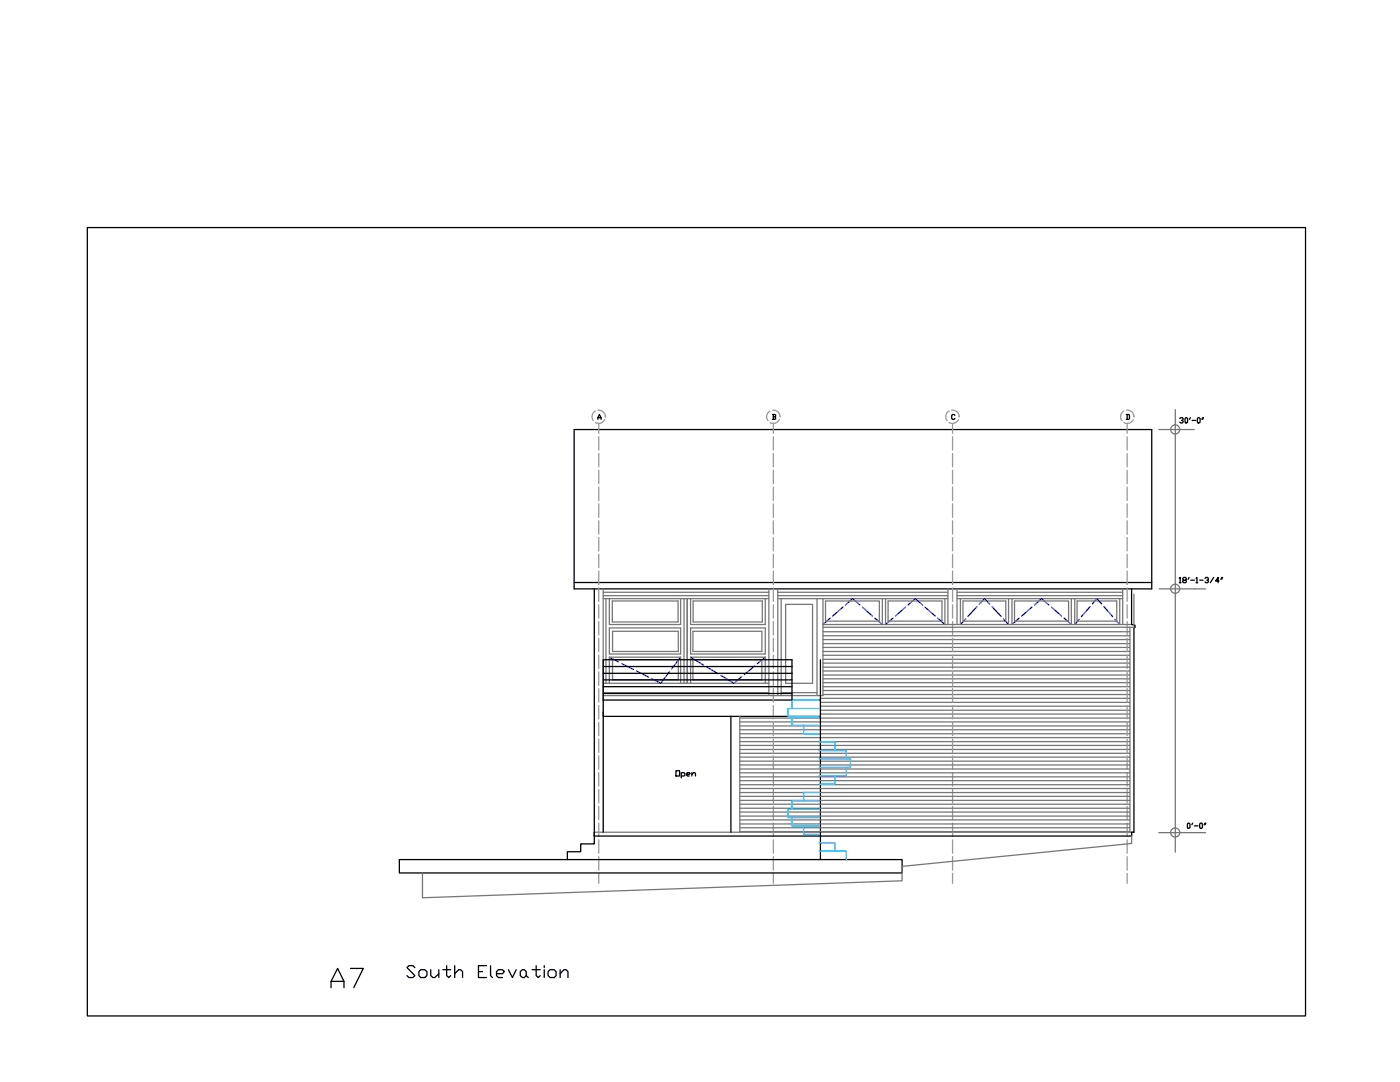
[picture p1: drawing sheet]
<svg xmlns="http://www.w3.org/2000/svg" width="279mm" height="216mm" viewBox="0 0 279 216" stroke-linecap="round" stroke-linejoin="round" font-family="sans-serif">
<!-- layer: e2 -->
<g fill="none" stroke="#767676" stroke-width=".25">
<path d="M231.3 85.7h7.1M234.6 81.7v88.3M120.4 119.5h33M120.4 117.5v22.2M120.4 118.2h33M120.4 118.9h33M120.9 119.5v16.8M121.6 119.5v5.1h14.2v-5.1M122.2 119.9h13.1v4.2h-13.1zM136.5 119.5v16.8M137.1 119.5v16.8M137.8 119.5v5.1h14.9v-5.1"/>
<path d="M138.3 119.9h13.8v4.2h-13.8zM153.4 117.5v21.1M155.2 119.5h34M155.2 117.5v21.1M155.2 118.2h34M155.2 118.9h34M155.9 119.5v19.3M163.1 119.5v19.3M164.2 119.5v19.3h-43.8M164.7 119.9h10.8v4h-10.8zM176.1 119.5v5.1M176.7 119.5v5.1"/>
<path d="M177.2 119.9h10.8v4h-10.8zM188.6 119.5v5.1M189.2 117.5v7.1M191 119.5h33.1M191 117.5v7.1M191 118.2h33.1M191 118.9h33.1M191.7 119.5v5.1M192.2 119.9h8.5v4h-8.5zM201.3 119.5v5.1M202 119.5v5.1M202.5 119.9h10.8v4h-10.8z"/>
<path d="M213.8 119.5v5.1M214.5 119.5v5.1M215 119.9h7.9v4h-7.9zM223.5 119.5v5.1M224.1 117.5v7.1M226.3 118.6v6.1M231.3 117.5h9.3M120.4 136.3h33M120.4 138.2h33M121.6 136.3v-5.2h14.2v5.2M121.6 125.3h14.2v5.2h-14.2zM122.2 126h13.2v4h-13.2z"/>
<path d="M122.2 131.6h13.2v4.1h-13.2zM137.8 136.3v-5.2h14.9v5.2M137.8 125.3h14.9v5.2h-14.9zM138.3 126h13.7v4h-13.7zM138.3 131.6h13.7v4.1h-13.7zM155.9 138.2h7.2M156.8 120.6h5.4v15.7h-5.4zM163.7 139.3h61.8M164.2 132.3h61.3M164.2 133.9h61.3M164.2 134.7h61.3M164.2 135.5h61.3"/>
<path d="M164.2 136.2h61.3M164.2 137h61.3M164.2 137.8h61.3M164.2 138.6h61.3M164.2 131.6h61.3M164.2 130.8h61.3M164.2 130h61.3M164.2 129.2h61.3M164.2 128.4h61.3M164.2 127.6h61.3M164.2 124.6h61.4M164.2 126.9h61.3"/>
<path d="M164.2 126.1h61.3M164.2 133.1h61.3M164.2 125.2h62.1M225.5 125.2v40.9M147.6 143.3h77.9M147.6 151.9h77.9M147.6 151.1h77.9M147.6 150.3h77.9M147.6 149.5h77.9M147.6 148.7h77.9M147.6 148h77.9M147.6 147.2h77.9"/>
<path d="M147.6 146.4h77.9M147.6 145.6h77.9M147.6 144.9h77.9M147.6 144h77.9M147.6 142.9v23.2M147.6 152.6h77.9M147.6 153.4h77.9M147.6 154.2h77.9M147.6 155h77.9M147.6 155.8h77.9M147.6 156.6h77.9M147.6 157.3h77.9"/>
<path d="M147.6 158.1h77.9M147.6 158.9h77.9M147.6 159.7h77.9M163.7 140.9h61.8M163.7 141.7h61.8M163.7 142.5h61.8M163.7 140.2h61.8M147.6 160.5h77.9M147.6 161.3h77.9M147.6 162h77.9M147.6 162.8h77.9M147.6 163.6h77.9"/>
<path d="M147.6 164.4h77.9M147.6 165.2h77.9M147.6 165.9h77.9M225.8 166.1v2.2l-45.8 4.6v2.9l-95.7 3.3v-4.9M226.3 166.1h-107.7v.7M231.3 166.1h9.3"/>
<circle cx="234.5" cy="85.7" r=".91"/>
<circle cx="234.5" cy="117.5" r=".91"/>
<circle cx="234.5" cy="166.1" r=".91"/>
</g>
<!-- layer: walls -->
<path d="M114.6 117.5v-31.8h115.3v31.8M118.6 117.5v49.3h107.2M225.8 117.5v7.1l.7 .1v.5h-.2v40.9h-.5M120.4 139.7v-8.1h37.7v8.1M120.4 133h37.7M120.4 134.4h37.7M120.4 135.7h37.7M120.4 137h37.7M120.4 138.4h37.7M163.7 131.6v8.1" fill="none" stroke="#000" stroke-width=".25"/>
<!-- layer: e1 -->
<path d="M114.6 116.2h115.3M114.6 117.5h115.3M120.4 142.1v24M145.9 142.9v23.2M163.7 142.9h-43.3v-3.2h43.3v31.8M79.7 171.5h100.3v2.7h-100.3zM118.6 166.8v1.6h-2.7v1.6h-2.7v1.5" fill="none" stroke="#000" stroke-width=".25"/>
<!-- layer: glassSwing -->
<g fill="none" stroke="#00d" stroke-width=".25">
<path d="M121.6 131.1l1.8 1M124.1 132.4l2.3 1.2M127 133.9l2.4 1.2M133.6 134l-1.7 2.3-1.9-.9M135.8 131.1l-1.7 2.4M137.8 131.1l2.6 1.6M141 133l2.3 1.4M143.9 134.8l2.6 1.5 1.5-1.3M150.6 132.9l-2.1 1.7M152.7 131.1l-1.6 1.3M165.7 123.3l-1.5 1.3M168.2 121.1l-2 1.8"/>
<path d="M168.7 120.7l1.5-1.2 1.4 1.2M172.1 121.1l2 1.8M174.6 123.3l1.5 1.3M178.2 123.3l-1.5 1.3M180.7 121.1l-2 1.8M181.2 120.7l1.5-1.2 1.4 1.2M184.6 121.1l2 1.8M187.1 123.3l1.5 1.3M192.7 123.5l-1 1.1M195 121.1l-1.8 1.9M195.4 120.6l1.1-1.1 1 1.1M198 121.1l1.8 1.9"/>
<path d="M200.3 123.5l1 1.1M203.4 123.3l-1.4 1.3M205.9 121.1l-2 1.8M206.4 120.7l1.5-1.2 1.4 1.2M209.8 121.1l2.1 1.8M212.4 123.3l1.4 1.3M215.4 123.6l-.9 1M217.6 121l-1.8 2M218 120.5l.9-1 1 1M220.3 121l1.8 2M222.5 123.6l1 1"/>
</g>
<!-- layer: 0 -->
<path d="M17.4 45.4h243.1v157.3h-243.1zM118.6 166.1v.7M225.8 166.1v.7" fill="none" stroke="#000" stroke-width=".25"/>
<!-- layer: const -->
<g fill="none" stroke="#000" stroke-width=".25">
<path d="M119.3 83.7l.3-1 .4 .6v.4M119.3 83.3h.7M154.2 82.7h.5l.1 .2-.1 .3M154.3 83.2h.4l.1 .3-.1 .2h-.5M154.3 82.7v1M190.6 82.9l-.2-.2h-.3l-.2 .2v.6l.2 .2h.3l.2-.2M224.8 82.7h.5l.1 .2-.1 .8h-.5M224.9 82.7v1M235.4 83.5l.2-.2h.4l.1 .2-.1 .4h-.2M236 83.9l.1 .2-.1 .3h-.4l-.2-.2M236.7 83.3l.3 .2v.7l-.2 .2-.3-.2v-.7zM237.6 83.3l-.2 .4"/>
<path d="M237.9 83.9h.7M239 83.5l.1-.2 .4 .2v.7l-.2 .2-.3-.2zM240 83.3l-.2 .4M240.2 83.3l-.2 .4M235.4 115.4l.1-.2v1.1M235.4 116.3h.3M236.2 115.8l-.2-.2 .2-.4h.4l.2 .4-.2 .2h-.4l-.2 .3 .6 .2 .2-.2-.2-.3M237.3 115.2l-.2 .4M237.6 115.8h.8M238.7 115.4l.2-.2v1.1M238.7 116.3h.3M239.4 115.8h.7"/>
<path d="M240.5 115.4l.2-.2h.3l.2 .4-.4 .2M241 115.8l.2 .1-.2 .4h-.3l-.2-.2M242.2 115.2l-.7 1.1M243.3 115.9h-.7l.5-.7v1.1M243.8 115.2l-.1 .4M244 115.2l-.2 .4M134.9 153.8h.7v1h-.7zM136 154.3l.1-.1h.4l.2 .1v.4l-.2 .1h-.5M136 154.2v1M137 154.5h.6l.1-.2-.1-.1h-.4l-.2 .1v.4l.2 .1h.4M138.1 154.5l.5-.3 .2 .1v.5M138.1 154.2v.6"/>
<path d="M237 164.4l.1-.2 .4 .2v.7l-.2 .2-.3-.2zM238 164.2l-.1 .4M238.4 164.8h.7M239.4 164.4l.2-.2 .4 .2v.7l-.2 .2-.4-.2zM240.5 164.2l-.2 .4M240.7 164.2l-.2 .4M66.1 197.1v-1.3l1.3-2.6 1.3 2.6v1.3M66.1 195.8h2.6M70 193.2h2.5l-1.9 3.9M82.8 193.1l-.4-.4h-.8l-.4 .4 1.6 1.6-.4 .4h-.8l-.4-.4M84 193.5h.8l.4 .4v.8l-.4 .4h-.8l-.4-.4v-.8zM86 193.5v1.2l.4 .4h.4l.8-.8"/>
<path d="M87.6 193.5v1.6M88.4 193.5h1.5M89.1 192.7v2l.5 .4 .3-.4M90.7 194.3l.9-.8h.3l.4 .4v1.2M90.7 192.7v2.4M95.5 193.9h.8M97.1 192.7h-1.6v2.4h1.6M97.9 192.7v2l.4 .4M99.1 194.3h1.2l.4-.4-.4-.4h-.8l-.4 .4v.8l.4 .4h.8M101.5 193.5l.8 1.6 .7-1.6M103.8 193.9l.5-.4h.3l.4 .4v.8l-.4 .4h-.3l-.5-.4zM105 194.7l.4 .4"/>
<path d="M106.2 193.5h1.6M107 192.7v2l.4 .4 .4-.4M108.6 192.7v.4M108.6 193.5v1.6M109.4 193.9l.4-.4h.8l.4 .4v.8l-.4 .4h-.8l-.4-.4zM111.8 194.3l.8-.8h.4l.4 .4v1.2M111.8 193.5v1.6"/>
</g>
<!-- layer: grid -->
<g fill="none" stroke="#989898" stroke-width=".25">
<path d="M118.8 82a1.32 1.32 0 0 0-.4 1.9M119.3 81.9a1.28 1.28 0 0 1 1.5 1.3M119.5 84.5v2M119.5 87.2v2.6M119.5 90.5v2.7M119.5 93.8v2.7M119.5 97.2v2.7M120.7 83.7a1.28 1.28 0 0 1-1.9 .6M120.8 83.2h.1M153.7 82a1.28 1.28 0 0 0-.4 1.9M154.2 81.9a1.28 1.28 0 0 1 1.5 1.3M154.3 84.5v2"/>
<path d="M154.3 87.2v2.6M154.3 90.5v2.7M154.3 93.8v2.7M154.3 97.2v2.7M155.6 83.7a1.33 1.33 0 0 1-1.9 .6M155.7 83.2h.1M189.4 82a1.25 1.25 0 0 0-.4 1.9M189.9 81.9a1.28 1.28 0 0 1 1.5 1.3M190.1 84.5v2M190.1 87.2v2.6M190.1 90.5v2.7M190.1 93.8v2.7"/>
<path d="M190.1 97.2v2.7M191.3 83.7a1.3 1.3 0 0 1-1.9 .6M191.4 83.2h.1M224.3 82a1.25 1.25 0 0 0-.4 1.9M224.8 81.9a1.28 1.28 0 0 1 1.5 1.3M224.9 84.5v2M224.9 87.2v2.6M224.9 90.5v2.7M224.9 93.8v2.7M224.9 97.2v2.7M226.2 83.7a1.3 1.3 0 0 1-1.9 .6M226.3 83.2h.1"/>
<path d="M119.5 100.5v2.7M119.5 103.9v2.7M119.5 107.3v2.6M119.5 110.6v2.7M119.5 113.9v2.8M119.5 117.3v2.7M154.3 100.5v2.7M154.3 103.9v2.7M154.3 107.3v2.6M154.3 110.6v2.7M154.3 113.9v2.8M154.3 117.3v2.7"/>
<path d="M190.1 100.5v2.7M190.1 103.9v2.7M190.1 107.3v2.6M190.1 110.6v2.7M190.1 113.9v2.8M190.1 117.3v2.7M224.9 100.5v2.7M224.9 103.9v2.7M224.9 107.3v2.6M224.9 110.6v2.7M224.9 113.9v2.8M224.9 117.3v2.7"/>
<path d="M119.5 120.7v2.6M119.5 124v2.7M119.5 127.4v2.6M119.5 130.7v2.7M119.5 134.1v2.7M119.5 137.4v2.7M154.3 120.7v2.6M154.3 124v2.7M154.3 127.4v2.6M154.3 130.7v2.7M154.3 134.1v2.7M154.3 137.4v2.7"/>
<path d="M190.1 120.7v2.6M190.1 124v2.7M190.1 127.4v2.6M190.1 130.7v2.7M190.1 134.1v2.7M190.1 137.4v2.7M224.9 120.7v2.6M224.9 124v2.7M224.9 127.4v2.6M224.9 130.7v2.7M224.9 134.1v2.7M224.9 137.4v2.7"/>
<path d="M119.5 140.8v2.7M119.5 144.1v2.7M119.5 147.5v2.6M119.5 150.8v2.7M119.5 154.2v2.7M119.5 157.5v2.7M154.3 140.8v2.7M154.3 144.1v2.7M154.3 147.5v2.6M154.3 150.8v2.7M154.3 154.2v2.7M154.3 157.5v2.7"/>
<path d="M190.1 140.8v2.7M190.1 144.1v2.7M190.1 147.5v2.6M190.1 150.8v2.7M190.1 154.2v2.7M190.1 157.5v2.7M224.9 140.8v2.7M224.9 144.1v2.7M224.9 147.5v2.6M224.9 150.8v2.7M224.9 154.2v2.7M224.9 157.5v2.7"/>
<path d="M119.5 160.9v2.7M119.5 164.2v2.7M119.5 167.6v2.7M119.5 170.9v2.7M119.5 174.3v2M154.3 160.9v2.7M154.3 164.2v2.7M154.3 167.6v2.7M154.3 170.9v2.7M154.3 174.3v2M190.1 160.9v2.7M190.1 164.2v2.7"/>
<path d="M190.1 167.6v2.7M190.1 170.9v2.7M190.1 174.3v2M224.9 160.9v2.7M224.9 164.2v2.7M224.9 167.6v2.7M224.9 170.9v2.7M224.9 174.3v2"/>
</g>
<!-- layer: stairs -->
<g fill="none" stroke="#00bfff" stroke-width=".25">
<path d="M163.5 139.7h-5.4v1.7M158.1 143v1.7h5.4M160.4 144.7v1.7h3.1M163.5 159.8h-5.4v1.7M163.5 158.1h-3.1v1.7M163.5 151.4h6.2v1.7h-6.2M163.5 149.8h5.4v1.6M163.5 148.1h3.1v1.7M163.5 141.4h-6.2v1.6h6.2M166.6 154.8v1.6h-3.1M168.9 153.1v1.7h-5.4M158.1 163.1v1.7h5.4"/>
<path d="M160.4 164.8v1.7h3.1M163.5 169.8h5.4v1.7M163.5 168.2h3.1v1.6M163.5 161.5h-6.2v1.6h6.2"/>
</g>
</svg>
